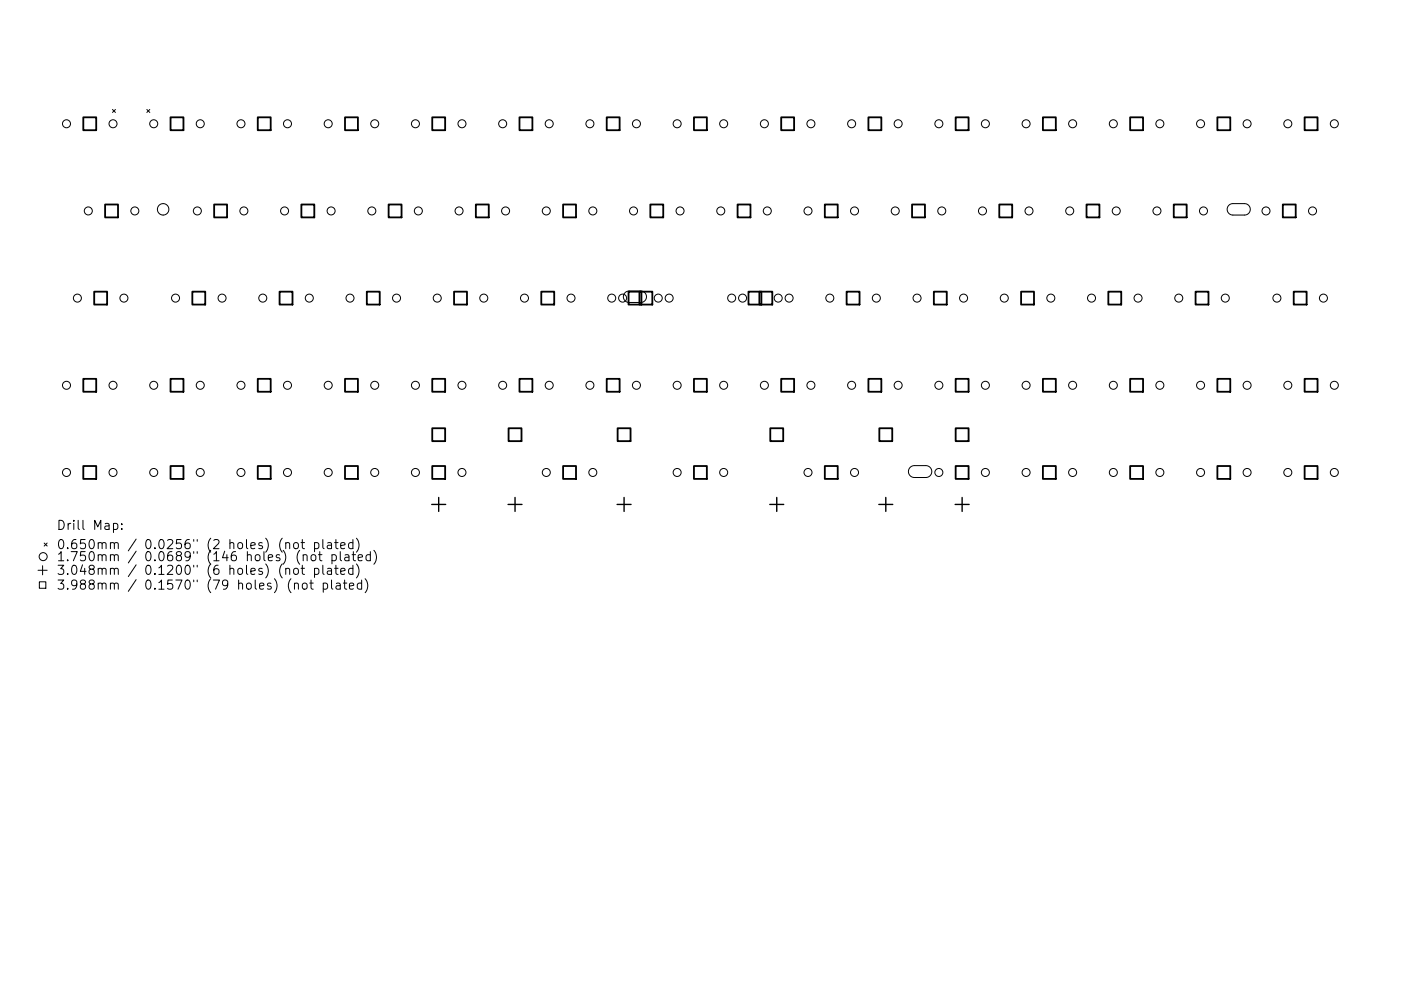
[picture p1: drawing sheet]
<svg xmlns="http://www.w3.org/2000/svg" width="297mm" height="210mm" viewBox="0 0 297 210" stroke-linecap="round" stroke-linejoin="round" font-family="sans-serif">
<defs><g id="words">
<g font-size="2.7">
<text x="11.9" y="112.4">Drill Map:</text>
<text x="11.9" y="116.5">0.650mm / 0.0256&quot; (2 holes) (not plated)</text>
<text x="11.9" y="119.1">1.750mm / 0.0689&quot; (146 holes) (not plated)</text>
<text x="11.9" y="122">3.048mm / 0.1200&quot; (6 holes) (not plated)</text>
<text x="11.9" y="125.1">3.988mm / 0.1570&quot; (79 holes) (not plated)</text>
</g>
</g></defs>
<g fill="none" stroke="#000" stroke-width=".21">
<path d="M23.8 23.2l.7 .7M24.5 23.2l-.7 .7M31.1 23.2l.7 .7M31.8 23.2l-.7 .7M260.5 43.6l.8-.4h2.6a1.21 1.21 0 0 1 1.2 1.2 1.21 1.21 0 0 1-1.2 1.2h-2.5a1.21 1.21 0 0 1-1.1-.7 1.21 1.21 0 0 1 .2-1.3zM132.5 62.1l.8-.3 2.6-.1a1.21 1.21 0 0 1 1.2 1.3 1.21 1.21 0 0 1-1.2 1.2h-2.5a1.21 1.21 0 0 1-1.1-.8 1.21 1.21 0 0 1 .2-1.3zM193 99.2l.8-.4h2.5a1.26 1.26 0 0 1 1.3 1.2 1.26 1.26 0 0 1-1.3 1.3h-2.4a1.26 1.26 0 0 1-1.2-.8 1.26 1.26 0 0 1 .3-1.3zM9.4 115.2l.6 .6M10 115.2l-.6 .6M24.1 111.1l.5-.1 .4 .4v.6l-.2 .2h-.7M25.8 112.2v.1M25.8 111.1v.2"/>
<path d="M60.6 115.3l.3-.2 .4 .1 .1 1.2M62.3 115.3l.3-.2 .6 .2 .1 .7-.2 .3-.5 .1-.3-.2zM63.8 115.1h.8M64.1 114.5v1.6l.1 .2 .4 .1M64.1 119.9v1.7l.1 .2 .4 .1M64.3 117.9l.3-.2 .4 .1 .1 1.2M64.3 117.7v1.3M66.1 117.8l.5-.1 .4 .4v.5l-.4 .4-.5-.1-.2-.3v-.5zM66.7 115.2l.5-.1 .4 .4v.5l-.2 .3h-.7M66.7 115.1v2M67.5 117.7h.8M67.8 117v1.7l.1 .2 .4 .1"/>
<path d="M68.4 114.5v1.6l.3 .3M68.4 119.9v1.7l.3 .3M69.5 115.2h.7l.1 1.2M70.3 115.6l-.7 .1a.38 .38 0 0 0-.2 .3 .38 .38 0 0 0 .2 .4l.7-.1M70.4 117.8l.5-.1 .4 .4v.5l-.2 .3h-.7M70.4 117.7v1.9M70.9 115.1h.8M71.2 114.5v1.6l.1 .2 .4 .1M71.2 119.9v1.7l.1 .2 .4 .1M72.1 117v1.7l.3 .3M72.2 115.8l1-.2-.1-.4-.6-.1-.3 .3 .1 .9h.8M73.2 117.8h.7l.1 1.2"/>
<path d="M74 118.1l-.7 .1a.38 .38 0 0 0-.2 .4 .38 .38 0 0 0 .2 .4l.7-.1M74.6 117.7h.8M74.8 115.2l-.5-.1-.4 .4v.5l.2 .3h.7M74.8 114.5v1.9M74.8 119.9v2M74.9 117v1.7l.1 .2 .4 .1M75.6 114.2a2.23 2.23 0 0 1 0 3M75.6 119.6a2.23 2.23 0 0 1 0 3M75.9 118.3l1-.2-.1-.3-.6-.1-.3 .3 .1 .9h.8M78.5 117.8l-.5-.1-.4 .4v.5l.2 .3h.7M78.5 117v2M79.3 116.8a2.23 2.23 0 0 1 0 2.9"/>
<path d="M8.1 121h1.9M8.3 123.4h1.4v1.4h-1.4zM9 120v2M60.6 120.8l.3-.2 .4 .1 .1 1.2M62.3 120.8l.3-.2 .6 .2 .1 .7-.2 .3-.5 .1-.3-.2zM62.4 123.9l.3-.2 .5 .1 .1 1.2M63.8 120.6h.8M64.2 123.9l.3-.2 .5 .2 .1 .7-.2 .3-.4 .1-.3-.2zM65.7 123.7h.7M65.9 123.1v1.6l.1 .2 .4 .1M66.7 120.7l.5-.1 .4 .3v.6l-.2 .3h-.7M66.7 120.6v1.9"/>
<path d="M68.5 123.8l.6-.1 .4 .4v.5l-.2 .3h-.8M68.5 123.7v2M69.5 120.7h.7l.1 1.2M70.3 121l-.7 .1a.38 .38 0 0 0-.2 .4 .38 .38 0 0 0 .2 .4l.7-.1M70.3 123.1v1.6l.3 .3M70.9 120.6h.8M71.3 123.8h.8v1.2M72.1 124.2l-.6 .1a.38 .38 0 0 0-.3 .3 .38 .38 0 0 0 .3 .4l.6-.1M72.2 121.2l1-.2-.1-.3-.6-.1-.3 .3 .1 .9h.8M72.8 123.7h.7M73.1 123.1v1.6l.1 .2 .3 .1M74.1 124.4l.9-.2-.1-.4-.5-.1-.3 .3 .1 .9h.7"/>
<path d="M74.8 120.7l-.5-.1-.4 .3v.6l.2 .3h.7M76.7 123.8l-.6-.1-.4 .4v.5l.2 .3h.8M76.7 123.1v1.9M77.4 122.8a2.23 2.23 0 0 1 0 2.9"/>
<circle cx="14.1" cy="26.3" r=".85"/>
<circle cx="24" cy="26.3" r=".85"/>
<circle cx="32.6" cy="26.3" r=".85"/>
<circle cx="42.5" cy="26.3" r=".85"/>
<circle cx="51.1" cy="26.3" r=".85"/>
<circle cx="61" cy="26.3" r=".85"/>
<circle cx="69.6" cy="26.3" r=".85"/>
<circle cx="79.4" cy="26.3" r=".85"/>
<circle cx="88.1" cy="26.3" r=".85"/>
<circle cx="97.9" cy="26.3" r=".85"/>
<circle cx="106.6" cy="26.3" r=".85"/>
<circle cx="116.4" cy="26.3" r=".85"/>
<circle cx="125.1" cy="26.3" r=".85"/>
<circle cx="134.9" cy="26.3" r=".85"/>
<circle cx="143.6" cy="26.3" r=".85"/>
<circle cx="153.4" cy="26.3" r=".85"/>
<circle cx="162.1" cy="26.3" r=".85"/>
<circle cx="171.9" cy="26.3" r=".85"/>
<circle cx="180.6" cy="26.3" r=".85"/>
<circle cx="190.4" cy="26.3" r=".85"/>
<circle cx="199.1" cy="26.3" r=".85"/>
<circle cx="208.9" cy="26.3" r=".85"/>
<circle cx="217.6" cy="26.3" r=".85"/>
<circle cx="227.4" cy="26.3" r=".85"/>
<circle cx="236" cy="26.3" r=".85"/>
<circle cx="245.9" cy="26.3" r=".85"/>
<circle cx="254.5" cy="26.3" r=".85"/>
<circle cx="264.4" cy="26.3" r=".85"/>
<circle cx="273" cy="26.3" r=".85"/>
<circle cx="282.9" cy="26.3" r=".85"/>
<circle cx="18.7" cy="44.8" r=".85"/>
<circle cx="28.6" cy="44.8" r=".85"/>
<circle cx="34.6" cy="44.4" r="1.21"/>
<circle cx="41.8" cy="44.8" r=".85"/>
<circle cx="51.7" cy="44.8" r=".85"/>
<circle cx="60.3" cy="44.8" r=".85"/>
<circle cx="70.2" cy="44.8" r=".85"/>
<circle cx="78.8" cy="44.8" r=".85"/>
<circle cx="88.7" cy="44.8" r=".85"/>
<circle cx="97.3" cy="44.8" r=".85"/>
<circle cx="107.2" cy="44.8" r=".85"/>
<circle cx="115.8" cy="44.8" r=".85"/>
<circle cx="125.7" cy="44.8" r=".85"/>
<circle cx="134.3" cy="44.8" r=".85"/>
<circle cx="144.2" cy="44.8" r=".85"/>
<circle cx="152.8" cy="44.8" r=".85"/>
<circle cx="162.7" cy="44.8" r=".85"/>
<circle cx="171.3" cy="44.8" r=".85"/>
<circle cx="181.2" cy="44.8" r=".85"/>
<circle cx="189.8" cy="44.8" r=".85"/>
<circle cx="199.7" cy="44.8" r=".85"/>
<circle cx="208.3" cy="44.8" r=".85"/>
<circle cx="218.2" cy="44.8" r=".85"/>
<circle cx="226.8" cy="44.8" r=".85"/>
<circle cx="236.7" cy="44.8" r=".85"/>
<circle cx="245.3" cy="44.8" r=".85"/>
<circle cx="255.2" cy="44.8" r=".85"/>
<circle cx="268.4" cy="44.8" r=".85"/>
<circle cx="278.3" cy="44.8" r=".85"/>
<circle cx="16.4" cy="63.3" r=".85"/>
<circle cx="26.3" cy="63.3" r=".85"/>
<circle cx="37.2" cy="63.3" r=".85"/>
<circle cx="47.1" cy="63.3" r=".85"/>
<circle cx="55.7" cy="63.3" r=".85"/>
<circle cx="65.6" cy="63.3" r=".85"/>
<circle cx="74.2" cy="63.3" r=".85"/>
<circle cx="84.1" cy="63.3" r=".85"/>
<circle cx="92.7" cy="63.3" r=".85"/>
<circle cx="102.6" cy="63.3" r=".85"/>
<circle cx="111.2" cy="63.3" r=".85"/>
<circle cx="121.1" cy="63.3" r=".85"/>
<circle cx="129.7" cy="63.3" r=".85"/>
<circle cx="132" cy="63.3" r=".85"/>
<circle cx="139.6" cy="63.3" r=".85"/>
<circle cx="141.9" cy="63.3" r=".85"/>
<circle cx="155.1" cy="63.3" r=".85"/>
<circle cx="157.4" cy="63.3" r=".85"/>
<circle cx="165" cy="63.3" r=".85"/>
<circle cx="167.3" cy="63.3" r=".85"/>
<circle cx="175.9" cy="63.3" r=".85"/>
<circle cx="185.8" cy="63.3" r=".85"/>
<circle cx="194.4" cy="63.3" r=".85"/>
<circle cx="204.3" cy="63.3" r=".85"/>
<circle cx="212.9" cy="63.3" r=".85"/>
<circle cx="222.8" cy="63.3" r=".85"/>
<circle cx="231.4" cy="63.3" r=".85"/>
<circle cx="241.3" cy="63.3" r=".85"/>
<circle cx="249.9" cy="63.3" r=".85"/>
<circle cx="259.8" cy="63.3" r=".85"/>
<circle cx="270.7" cy="63.3" r=".85"/>
<circle cx="280.6" cy="63.3" r=".85"/>
<circle cx="14.1" cy="81.7" r=".85"/>
<circle cx="24" cy="81.7" r=".85"/>
<circle cx="32.6" cy="81.7" r=".85"/>
<circle cx="42.5" cy="81.7" r=".85"/>
<circle cx="51.1" cy="81.7" r=".85"/>
<circle cx="61" cy="81.7" r=".85"/>
<circle cx="69.6" cy="81.7" r=".85"/>
<circle cx="79.4" cy="81.7" r=".85"/>
<circle cx="88.1" cy="81.7" r=".85"/>
<circle cx="97.9" cy="81.7" r=".85"/>
<circle cx="106.6" cy="81.7" r=".85"/>
<circle cx="116.4" cy="81.7" r=".85"/>
<circle cx="125.1" cy="81.7" r=".85"/>
<circle cx="134.9" cy="81.7" r=".85"/>
<circle cx="143.6" cy="81.7" r=".85"/>
<circle cx="153.4" cy="81.7" r=".85"/>
<circle cx="162.1" cy="81.7" r=".85"/>
<circle cx="171.9" cy="81.7" r=".85"/>
<circle cx="180.6" cy="81.7" r=".85"/>
<circle cx="190.4" cy="81.7" r=".85"/>
<circle cx="199.1" cy="81.7" r=".85"/>
<circle cx="208.9" cy="81.7" r=".85"/>
<circle cx="217.6" cy="81.7" r=".85"/>
<circle cx="227.4" cy="81.7" r=".85"/>
<circle cx="236" cy="81.7" r=".85"/>
<circle cx="245.9" cy="81.7" r=".85"/>
<circle cx="254.5" cy="81.7" r=".85"/>
<circle cx="264.4" cy="81.7" r=".85"/>
<circle cx="273" cy="81.7" r=".85"/>
<circle cx="282.9" cy="81.7" r=".85"/>
<circle cx="9.2" cy="118.1" r=".85"/>
<circle cx="14.1" cy="100.2" r=".85"/>
<circle cx="24" cy="100.2" r=".85"/>
<circle cx="32.6" cy="100.2" r=".85"/>
<circle cx="42.5" cy="100.2" r=".85"/>
<circle cx="51.1" cy="100.2" r=".85"/>
<circle cx="61" cy="100.2" r=".85"/>
<circle cx="69.6" cy="100.2" r=".85"/>
<circle cx="79.4" cy="100.2" r=".85"/>
<circle cx="88.1" cy="100.2" r=".85"/>
<circle cx="97.9" cy="100.2" r=".85"/>
<circle cx="115.8" cy="100.2" r=".85"/>
<circle cx="125.7" cy="100.2" r=".85"/>
<circle cx="143.6" cy="100.2" r=".85"/>
<circle cx="153.4" cy="100.2" r=".85"/>
<circle cx="171.3" cy="100.2" r=".85"/>
<circle cx="181.2" cy="100.2" r=".85"/>
<circle cx="199.1" cy="100.2" r=".85"/>
<circle cx="208.9" cy="100.2" r=".85"/>
<circle cx="217.6" cy="100.2" r=".85"/>
<circle cx="227.4" cy="100.2" r=".85"/>
<circle cx="236" cy="100.2" r=".85"/>
<circle cx="245.9" cy="100.2" r=".85"/>
<circle cx="254.5" cy="100.2" r=".85"/>
<circle cx="264.4" cy="100.2" r=".85"/>
<circle cx="273" cy="100.2" r=".85"/>
<circle cx="282.9" cy="100.2" r=".85"/>
</g>
<path d="M91.5 107h3M93 105.5v3M107.7 107h3M109.2 105.5v3M130.8 107h3M132.3 105.5v3M163.2 107h3M164.7 105.5v3M186.3 107h3M187.8 105.5v3M202.5 107h3M204 105.5v3" fill="none" stroke="#000" stroke-width=".3"/>
<g fill="none" stroke="#000" stroke-width=".39">
<path d="M17.7 24.9h2.7v2.7h-2.7zM36.2 24.9h2.7v2.7h-2.7zM54.7 24.9h2.7v2.7h-2.7zM73.1 24.9h2.8v2.7h-2.8zM91.6 24.9h2.8v2.7h-2.8zM110.1 24.9h2.8v2.7h-2.8zM128.6 24.9h2.8v2.7h-2.8zM147.1 24.9h2.8v2.7h-2.8zM165.6 24.9h2.8v2.7h-2.8zM184.1 24.9h2.8v2.7h-2.8zM202.6 24.9h2.8v2.7h-2.8zM221.1 24.9h2.8v2.7h-2.8z"/>
<path d="M239.6 24.9h2.7v2.7h-2.7zM258.1 24.9h2.7v2.7h-2.7zM276.6 24.9h2.7v2.7h-2.7zM22.3 43.4h2.7v2.7h-2.7zM45.4 43.4h2.7v2.7h-2.7zM63.9 43.4h2.7v2.7h-2.7zM82.4 43.4h2.7v2.7h-2.7zM100.9 43.4h2.7v2.7h-2.7zM119.4 43.4h2.7v2.7h-2.7zM137.9 43.4h2.7v2.7h-2.7zM156.4 43.4h2.7v2.7h-2.7zM174.9 43.4h2.7v2.7h-2.7z"/>
<path d="M193.4 43.4h2.7v2.7h-2.7zM211.9 43.4h2.7v2.7h-2.7zM230.4 43.4h2.7v2.7h-2.7zM248.9 43.4h2.7v2.7h-2.7zM272 43.4h2.7v2.7h-2.7zM20 61.9h2.7v2.7h-2.7zM40.8 61.9h2.7v2.7h-2.7zM59.3 61.9h2.7v2.7h-2.7zM77.8 61.9h2.7v2.7h-2.7zM96.3 61.9h2.7v2.7h-2.7zM114.8 61.9h2.7v2.7h-2.7zM133.3 61.9h2.7v2.7h-2.7z"/>
<path d="M135.6 61.9h2.7v2.7h-2.7zM158.7 61.9h2.7v2.7h-2.7zM161 61.9h2.7v2.7h-2.7zM179.5 61.9h2.7v2.7h-2.7zM198 61.9h2.7v2.7h-2.7zM216.5 61.9h2.7v2.7h-2.7zM235 61.9h2.7v2.7h-2.7zM253.5 61.9h2.7v2.7h-2.7zM274.3 61.9h2.7v2.7h-2.7zM17.7 80.4h2.7v2.7h-2.7zM17.7 98.9h2.7v2.7h-2.7zM36.2 80.4h2.7v2.7h-2.7z"/>
<path d="M36.2 98.9h2.7v2.7h-2.7zM54.7 80.4h2.7v2.7h-2.7zM54.7 98.9h2.7v2.7h-2.7zM73.1 80.4h2.8v2.7h-2.8zM73.1 98.9h2.8v2.7h-2.8zM91.6 80.4h2.8v2.7h-2.8zM91.6 90.9h2.8v2.7h-2.8zM91.6 98.9h2.8v2.7h-2.8zM107.8 90.9h2.8v2.7h-2.8zM110.1 80.4h2.8v2.7h-2.8zM119.4 98.9h2.7v2.7h-2.7zM128.6 80.4h2.8v2.7h-2.8z"/>
<path d="M130.9 90.9h2.8v2.7h-2.8zM147.1 80.4h2.8v2.7h-2.8zM147.1 98.9h2.8v2.7h-2.8zM163.3 90.9h2.8v2.7h-2.8zM165.6 80.4h2.8v2.7h-2.8zM174.9 98.9h2.7v2.7h-2.7zM184.1 80.4h2.8v2.7h-2.8zM186.4 90.9h2.8v2.7h-2.8zM202.6 80.4h2.8v2.7h-2.8zM202.6 90.9h2.8v2.7h-2.8zM202.6 98.9h2.8v2.7h-2.8zM221.1 80.4h2.8v2.7h-2.8z"/>
<path d="M221.1 98.9h2.8v2.7h-2.8zM239.6 80.4h2.7v2.7h-2.7zM239.6 98.9h2.7v2.7h-2.7zM258.1 80.4h2.7v2.7h-2.7zM258.1 98.9h2.7v2.7h-2.7zM276.6 80.4h2.7v2.7h-2.7zM276.6 98.9h2.7v2.7h-2.7z"/>
</g>
<use href="#words"/>
</svg>
